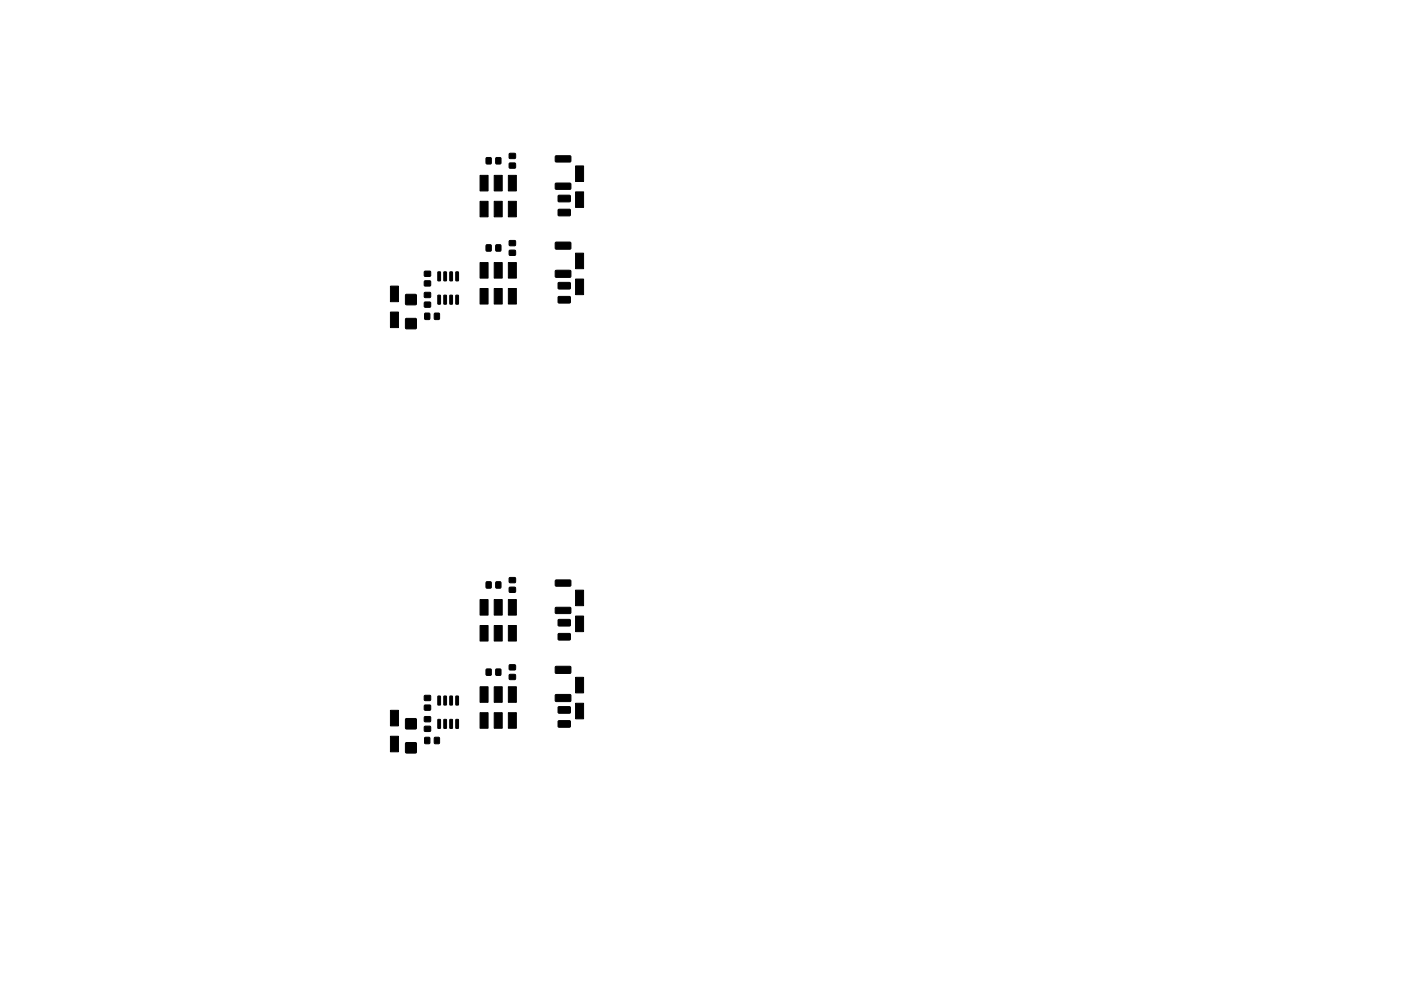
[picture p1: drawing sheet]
<svg xmlns="http://www.w3.org/2000/svg" width="297mm" height="210mm" viewBox="0 0 297 210" stroke-linecap="round" stroke-linejoin="round" font-family="sans-serif">
<g fill="#000" stroke="#000" stroke-width=".21">
<path d="M101.8 37.2h1.7v3.3h-1.7zM103.1 33.5h1v1.3l-1-.1zM105.2 33.5h1l-.1 1.3-1-.1zM108 32.6h1.2l.1 1h-1.3zM108 34.6h1.2l.1 1-1.3 .1zM117.8 33.1l3.1-.1 .2 .3-.1 .9-.2 .2h-2.9l-.2-.2zM117.8 38.9l3.1-.1 .2 .3-.1 .9-.2 .2h-2.9l-.2-.2zM122 35.2h1.7v3.3h-1.7zM90 57.6h1.2l.1 1h-1.3zM90 59.6h1.2l.1 1-1.3 .1zM92.9 57.7l.5 .1v1.7l-.1 .1-.5-.1zM94.1 57.7l.6 .1v1.7l-.1 .1-.5-.1z"/>
<path d="M95.4 57.7l.5 .1v1.7l-.1 .1-.4-.1zM96.7 57.7l.5 .1v1.7l-.1 .1-.5-.1zM101.8 55.7h1.7v3.3h-1.7zM101.8 42.7h1.7v3.3h-1.7zM103.1 52h1v1.3l-1-.1zM105.2 52h1l-.1 1.3-1-.1zM104.8 37.2h1.7v3.3h-1.7zM104.8 42.7h1.7v3.3h-1.7zM104.8 55.7h1.7v3.3h-1.7zM108 51.1h1.2l.1 1h-1.3zM108 53.1h1.2l.1 1-1.3 .1zM107.8 37.2h1.7v3.3h-1.7z"/>
<path d="M107.8 42.7h1.7v3.3h-1.7zM107.8 55.7h1.7v3.3h-1.7zM118.4 44.5l2.4-.1 .2 .2-.1 1.1-.2 .1h-2.3l-.1-.2zM118.4 41.5l2.4-.1 .2 .2-.1 1.1-.2 .1h-2.2l-.2-.2zM118.4 60l2.4-.1 .2 .2-.1 1.1-.2 .1h-2.3l-.1-.2zM117.8 51.4h3.1l.2 .2-.1 1.1-.2 .2h-2.9l-.2-.2zM117.8 57.4h3.1l.2 .2-.1 1.1-.2 .2-2.9-.1-.2-.2zM122 53.7h1.7v3.3h-1.7zM122 40.7h1.7v3.3h-1.7zM82.8 66.2h1.7v3.3h-1.7zM82.8 60.7h1.7v3.3h-1.7zM86 67.6h2.2v2.1h-2.2z"/>
<path d="M86 62.5h2.2v2.1h-2.2zM90.1 66.5h1v1.3l-1-.1zM90 64.1h1.2l.1 1-1.3 .1zM90 62.1h1.2l.1 1h-1.3zM92.1 66.5h1v1.3l-1-.1zM92.9 62.7h.5v1.7l-.1 .2-.5-.2zM94.1 62.7h.6v1.7l-.1 .2-.5-.2zM95.4 62.7h.5v1.7l-.1 .2-.4-.2zM96.7 62.7h.5v1.7l-.1 .2-.5-.2zM101.8 61.2h1.7v3.3h-1.7zM104.8 61.2h1.7v3.3h-1.7zM107.8 61.2h1.7v3.3h-1.7z"/>
<path d="M118.4 63l2.4-.1 .2 .2-.1 1.1-.2 .1h-2.3l-.1-.2zM122 59.2h1.7v3.3h-1.7zM101.8 127.2h1.7v3.3h-1.7zM101.8 132.7h1.7v3.3h-1.7zM103.1 123.5h1v1.3l-1-.1zM105.2 123.5h1l-.1 1.3-1-.1zM104.8 132.7h1.7v3.3h-1.7zM104.8 127.2h1.7v3.3h-1.7zM108 124.6h1.2l.1 1-1.3 .1zM108 122.6h1.2l.1 1h-1.3zM107.8 132.7h1.7v3.3h-1.7zM107.8 127.2h1.7v3.3h-1.7z"/>
<path d="M118.4 131.5l2.4-.1 .2 .2-.1 1.1-.2 .1h-2.3l-.1-.2zM118.4 134.5l2.4-.1 .2 .2-.1 1.1-.2 .1h-2.3l-.1-.2zM117.8 128.9l3.1-.1 .2 .3-.1 .9-.2 .2h-2.9l-.2-.2zM117.8 123.1l3.1-.1 .2 .3-.1 .9-.2 .2h-2.9l-.2-.2zM122 130.7h1.7v3.3h-1.7zM122 125.2h1.7v3.3h-1.7zM82.8 150.7h1.7v3.3h-1.7zM82.8 156.2h1.7v3.3h-1.7zM86 152.5h2.2v2.1h-2.2zM86 157.6h2.2v2.1h-2.2zM90.1 156.5h1v1.3l-1-.1zM90 149.6h1.2l.1 1-1.3 .1z"/>
<path d="M90 147.6h1.2l.1 1h-1.3zM90 152.1h1.2l.1 1h-1.3zM90 154.1h1.2l.1 1-1.3 .1zM92.1 156.5h1v1.3l-1-.1zM92.9 147.7l.5 .1v1.7l-.1 .1-.5-.1zM92.9 152.7h.5v1.7l-.1 .2-.5-.2zM94.1 147.7l.6 .1v1.7l-.1 .1-.5-.1zM94.1 152.7h.6v1.7l-.1 .2-.5-.2zM95.4 147.7l.5 .1v1.7l-.1 .1-.4-.1zM95.4 152.7h.5v1.7l-.1 .2-.4-.2zM96.7 147.7l.5 .1v1.7l-.1 .1-.5-.1zM96.7 152.7h.5v1.7l-.1 .2-.5-.2z"/>
<path d="M101.8 145.7h1.7v3.3h-1.7zM101.8 151.2h1.7v3.3h-1.7zM103.1 142h1v1.3l-1-.1zM105.2 142h1l-.1 1.3-1-.1zM104.8 151.2h1.7v3.3h-1.7zM104.8 145.7h1.7v3.3h-1.7zM108 143.1h1.2l.1 1-1.3 .1zM108 141.1h1.2l.1 1h-1.3zM107.8 145.7h1.7v3.3h-1.7zM107.8 151.2h1.7v3.3h-1.7zM118.4 150l2.4-.1 .2 .2-.1 1.1-.2 .1h-2.3l-.1-.2zM118.4 153l2.4-.1 .2 .2-.1 1.1-.2 .1h-2.2l-.2-.2z"/>
<path d="M117.8 147.4h3.1l.2 .2-.1 1.1-.2 .2-2.9-.1-.2-.2zM117.8 141.4h3.1l.2 .2-.1 1.1-.2 .2h-2.9l-.2-.2zM122 143.7h1.7v3.3h-1.7zM122 149.2h1.7v3.3h-1.7z"/>
</g>
</svg>
